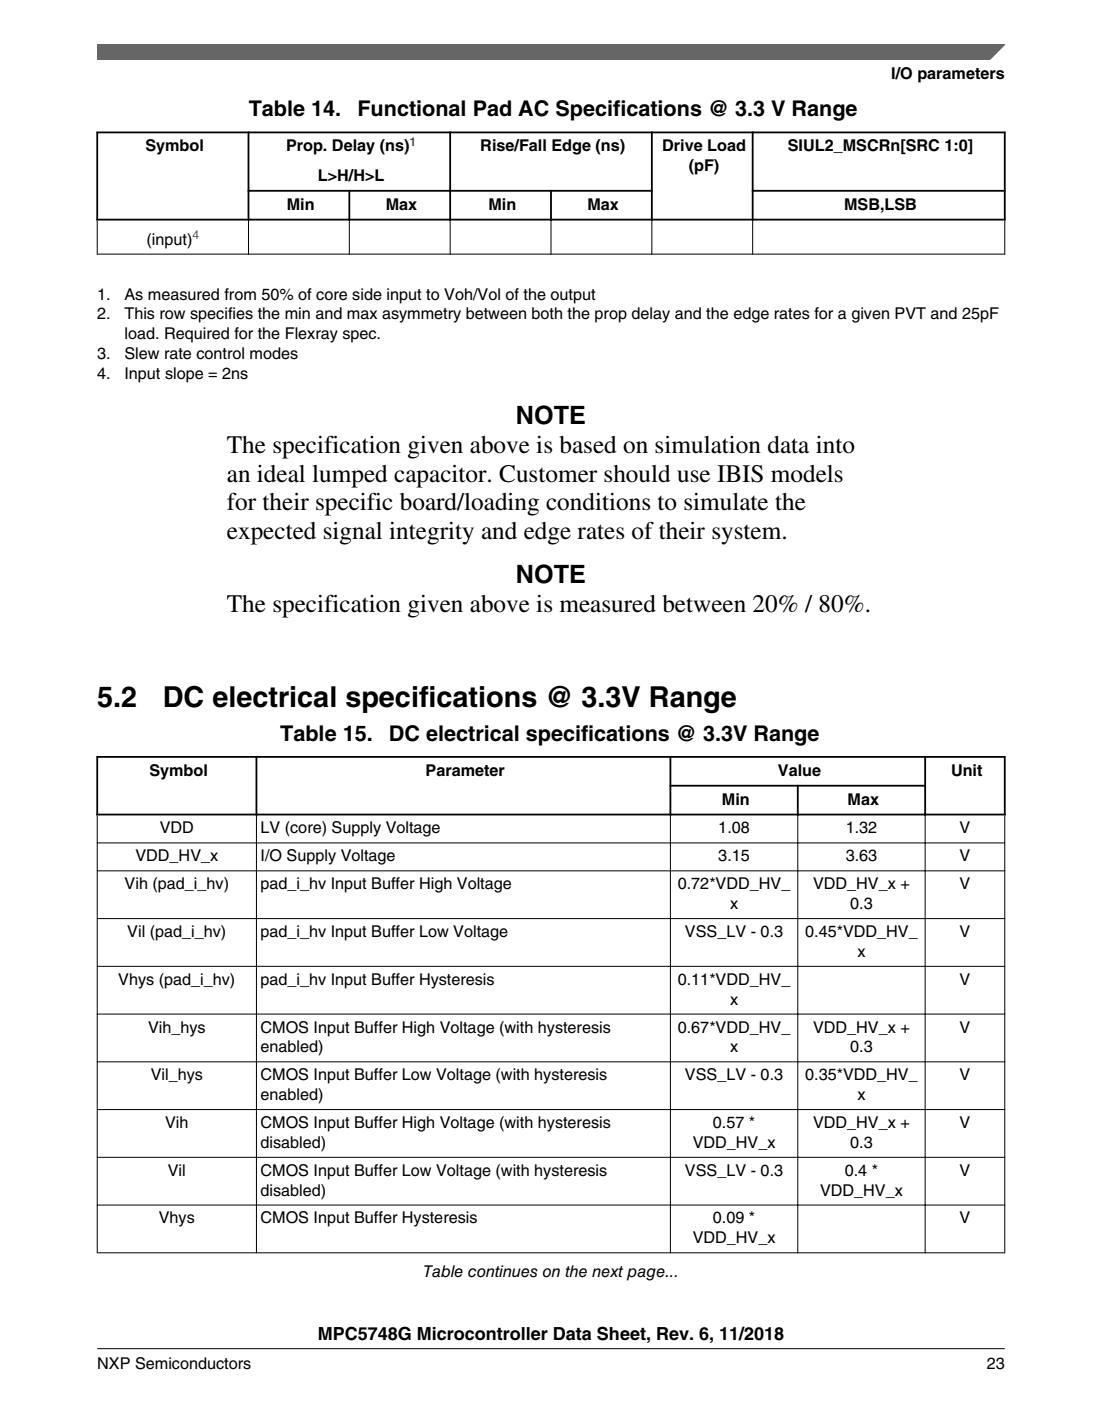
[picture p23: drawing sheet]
<svg xmlns="http://www.w3.org/2000/svg" width="216mm" height="274mm" viewBox="0 0 216 274" stroke-linecap="round" stroke-linejoin="round" font-family="sans-serif">
<defs><g id="words">
<g font-size="5.6">
<text x="19.1" y="138.4">5.2</text>
<text x="31.9" y="138.4">DC electrical specifications @ 3.3V Range</text>
</g>
<g font-size="4.9">
<text x="101.1" y="82.9">NOTE</text>
<text x="44.5" y="88.6">The specification given above is based on simulation data into</text>
<text x="44.5" y="94.3">an ideal lumped capacitor. Customer should use IBIS models</text>
<text x="44.5" y="99.9">for their specific board/loading conditions to simulate the</text>
<text x="44.5" y="105.6">expected signal integrity and edge rates of their system.</text>
<text x="44.5" y="119.8">The specification given above is measured between 20% / 80%.</text>
<text x="101.1" y="114.1">NOTE</text>
</g>
<g font-size="4.2">
<text x="48.7" y="22.7">Table 14.</text>
<text x="70" y="22.7">Functional Pad AC Specifications @ 3.3 V Range</text>
<text x="54.9" y="145.1">Table 15.</text>
<text x="76.2" y="145.1">DC electrical specifications @ 3.3V Range</text>
</g>
<text font-size="3.5" x="62.3" y="262.3">MPC5748G Microcontroller Data Sheet, Rev. 6, 11/2018</text>
<g font-size="3.2">
<text x="174.6" y="15.5">I/O parameters</text>
<text x="28.5" y="29.6">Symbol</text>
<text x="56" y="29.6">Prop. Delay (ns)</text>
<text x="94.1" y="29.6">Rise/Fall Edge (ns)</text>
<text x="129.7" y="29.6">Drive Load</text>
<text x="154.3" y="29.6">SIUL2_MSCRn[SRC 1:0]</text>
<text x="62.3" y="35.4">L&gt;H/H&gt;L</text>
<text x="134.9" y="33.5">(pF)</text>
<text x="56.2" y="41">Min</text>
<text x="75.6" y="41">Max</text>
<text x="95.7" y="41">Min</text>
<text x="115.1" y="41">Max</text>
<text x="165.4" y="41">MSB,LSB</text>
<text x="28.7" y="47.9">(input)</text>
<text x="19" y="58.7">1.</text>
<text x="24.4" y="58.7">As measured from 50% of core side input to Voh/Vol of the output</text>
<text x="19.1" y="62.5">2.</text>
<text x="24.4" y="62.5">This row specifies the min and max asymmetry between both the prop delay and the edge rates for a given PVT and 25pF</text>
<text x="19.1" y="70.3">3.</text>
<text x="24.4" y="66.4">load. Required for the Flexray spec.</text>
<text x="24.4" y="70.3">Slew rate control modes</text>
<text x="19.1" y="74.2">4.</text>
<text x="24.4" y="74.2">Input slope = 2ns</text>
<text x="29.3" y="151.9">Symbol</text>
<text x="83.4" y="151.9">Parameter</text>
<text x="152.4" y="151.9">Value</text>
<text x="186.3" y="151.9">Unit</text>
<text x="141.4" y="157.5">Min</text>
<text x="166" y="157.5">Max</text>
<text x="31.3" y="163.2">VDD</text>
<text x="51" y="163.2">LV (core) Supply Voltage</text>
<text x="140.7" y="163.2">1.08</text>
<text x="165.7" y="163.2">1.32</text>
<text x="188" y="163.2">V</text>
<text x="26.5" y="168.7">VDD_HV_x</text>
<text x="51" y="168.7">I/O Supply Voltage</text>
<text x="140.7" y="168.7">3.15</text>
<text x="165.7" y="168.7">3.63</text>
<text x="188" y="168.7">V</text>
<text x="24.4" y="174.1">Vih (pad_i_hv)</text>
<text x="51" y="174.1">pad_i_hv Input Buffer High Voltage</text>
<text x="132.8" y="174.1">0.72*VDD_HV_</text>
<text x="143" y="178">x</text>
<text x="159.3" y="174.1">VDD_HV_x +</text>
<text x="166.6" y="178">0.3</text>
<text x="188" y="174.1">V</text>
<text x="24.9" y="183.5">Vil (pad_i_hv)</text>
<text x="51" y="183.5">pad_i_hv Input Buffer Low Voltage</text>
<text x="134.2" y="183.5">VSS_LV - 0.3</text>
<text x="157.7" y="183.5">0.45*VDD_HV_</text>
<text x="188" y="183.5">V</text>
<text x="168" y="187.4">x</text>
<text x="23.2" y="192.8">Vhys (pad_i_hv)</text>
<text x="51" y="192.8">pad_i_hv Input Buffer Hysteresis</text>
<text x="132.8" y="192.8">0.11*VDD_HV_</text>
<text x="143" y="196.7">x</text>
<text x="188" y="192.8">V</text>
<text x="29" y="202.2">Vih_hys</text>
<text x="51" y="202.2">CMOS Input Buffer High Voltage (with hysteresis</text>
<text x="132.8" y="202.2">0.67*VDD_HV_</text>
<text x="159.3" y="202.2">VDD_HV_x +</text>
<text x="188" y="202.2">V</text>
<text x="51" y="206">enabled)</text>
<text x="143" y="206">x</text>
<text x="166.6" y="206">0.3</text>
<text x="29.5" y="211.5">Vil_hys</text>
<text x="51" y="211.5">CMOS Input Buffer Low Voltage (with hysteresis</text>
<text x="51" y="215.4">enabled)</text>
<text x="134.2" y="211.5">VSS_LV - 0.3</text>
<text x="157.7" y="211.5">0.35*VDD_HV_</text>
<text x="168" y="215.4">x</text>
<text x="188" y="211.5">V</text>
<text x="32.4" y="220.9">Vih</text>
<text x="51" y="220.9">CMOS Input Buffer High Voltage (with hysteresis</text>
<text x="139.7" y="220.9">0.57 *</text>
<text x="159.3" y="220.9">VDD_HV_x +</text>
<text x="188" y="220.9">V</text>
<text x="51" y="224.7">disabled)</text>
<text x="135.7" y="224.7">VDD_HV_x</text>
<text x="166.6" y="224.7">0.3</text>
<text x="32.9" y="230.2">Vil</text>
<text x="51" y="230.2">CMOS Input Buffer Low Voltage (with hysteresis</text>
<text x="134.2" y="230.2">VSS_LV - 0.3</text>
<text x="165.5" y="230.2">0.4 *</text>
<text x="188" y="230.2">V</text>
<text x="31.1" y="239.6">Vhys</text>
<text x="51" y="234.1">disabled)</text>
<text x="51" y="239.6">CMOS Input Buffer Hysteresis</text>
<text x="139.7" y="239.6">0.09 *</text>
<text x="160.7" y="234.1">VDD_HV_x</text>
<text x="188" y="239.6">V</text>
<text x="135.7" y="243.4">VDD_HV_x</text>
<text x="82.9" y="250">Table continues on the next page...</text>
<text x="19" y="268">NXP Semiconductors</text>
<text x="193.3" y="268">23</text>
</g>
<g font-size="2.4" fill="#00f">
<text x="80.2" y="28.6">1</text>
<text x="37.7" y="46.8">4</text>
</g>
</g></defs>
<path d="M18.9 25.9h178.1M19 25.8v17.4M48.5 37.4h79.4M48.7 25.8v17.4M68.4 37.2v6M88.2 25.8v17.4M107.9 37.2v6M127.7 25.8v17.4M147.3 37.4h49.7M147.5 25.8v17.4M196.8 25.8v17.4M18.9 43h178.1" fill="none" stroke="#000" stroke-width=".35"/>
<path d="M19 49.8h177.9M19 43.1v6.7M48.7 42.8v7M68.4 42.8v7M88.2 42.8v7M107.9 42.8v7M127.7 42.8v7M147.5 42.8v7M196.8 43.1v6.7" fill="none" stroke="#000" stroke-width=".2"/>
<g fill="#fff">
<path d="M19 141.5h177.8v109.5h-177.8z" fill-rule="evenodd"/>
<path d="M19.2 148.4h30.9v10.9h-30.9z" fill-rule="evenodd"/>
<path d="M50.4 148.4h80.8v10.9h-80.8z" fill-rule="evenodd"/>
<path d="M131.5 148.4h49.6v5.3h-49.6z" fill-rule="evenodd"/>
<path d="M181.4 148.4h15.3v10.9h-15.3z" fill-rule="evenodd"/>
<path d="M131.5 154h24.6v5.3h-24.6z" fill-rule="evenodd"/>
<path d="M156.5 154h24.6v5.3h-24.6z" fill-rule="evenodd"/>
<path d="M19.1 159.7h31.1v5.3h-31.1z" fill-rule="evenodd"/>
<path d="M50.3 159.7h81v5.3h-81z" fill-rule="evenodd"/>
<path d="M131.4 159.7h24.8v5.3h-24.8z" fill-rule="evenodd"/>
<path d="M156.4 159.7h24.8v5.3h-24.8z" fill-rule="evenodd"/>
<path d="M181.3 159.7h15.5v5.3h-15.5z" fill-rule="evenodd"/>
<path d="M19.1 165.1h31.1v5.3h-31.1z" fill-rule="evenodd"/>
<path d="M50.3 165.1h81v5.3h-81z" fill-rule="evenodd"/>
<path d="M131.4 165.1h24.8v5.3h-24.8z" fill-rule="evenodd"/>
<path d="M156.4 165.1h24.8v5.3h-24.8z" fill-rule="evenodd"/>
<path d="M181.3 165.1h15.5v5.3h-15.5z" fill-rule="evenodd"/>
<path d="M19.1 170.6h31.1v9.2h-31.1z" fill-rule="evenodd"/>
<path d="M50.3 170.6h81v9.2h-81z" fill-rule="evenodd"/>
<path d="M131.4 170.6h24.8v9.2h-24.8z" fill-rule="evenodd"/>
<path d="M156.4 170.6h24.8v9.2h-24.8z" fill-rule="evenodd"/>
<path d="M181.3 170.6h15.5v9.2h-15.5z" fill-rule="evenodd"/>
<path d="M19.1 180h31.1v9.1h-31.1z" fill-rule="evenodd"/>
<path d="M50.3 180h81v9.1h-81z" fill-rule="evenodd"/>
<path d="M131.4 180h24.8v9.1h-24.8z" fill-rule="evenodd"/>
<path d="M156.4 180h24.8v9.1h-24.8z" fill-rule="evenodd"/>
<path d="M181.3 180h15.5v9.1h-15.5z" fill-rule="evenodd"/>
<path d="M19.1 189.3h31.1v9.2h-31.1z" fill-rule="evenodd"/>
<path d="M50.3 189.3h81v9.2h-81z" fill-rule="evenodd"/>
<path d="M131.4 189.3h24.8v9.2h-24.8z" fill-rule="evenodd"/>
<path d="M156.4 189.3h24.8v9.2h-24.8z" fill-rule="evenodd"/>
<path d="M181.3 189.3h15.5v9.2h-15.5z" fill-rule="evenodd"/>
<path d="M19.1 198.6h31.1v9.2h-31.1z" fill-rule="evenodd"/>
<path d="M50.3 198.6h81v9.2h-81z" fill-rule="evenodd"/>
<path d="M131.4 198.6h24.8v9.2h-24.8z" fill-rule="evenodd"/>
<path d="M156.4 198.6h24.8v9.2h-24.8z" fill-rule="evenodd"/>
<path d="M181.3 198.6h15.5v9.2h-15.5z" fill-rule="evenodd"/>
<path d="M19.1 208h31.1v9.2h-31.1z" fill-rule="evenodd"/>
<path d="M50.3 208h81v9.2h-81z" fill-rule="evenodd"/>
<path d="M131.4 208h24.8v9.2h-24.8z" fill-rule="evenodd"/>
<path d="M156.4 208h24.8v9.2h-24.8z" fill-rule="evenodd"/>
<path d="M181.3 208h15.5v9.2h-15.5z" fill-rule="evenodd"/>
<path d="M19.1 217.3h31.1v9.2h-31.1z" fill-rule="evenodd"/>
<path d="M50.3 217.3h81v9.2h-81z" fill-rule="evenodd"/>
<path d="M131.4 217.3h24.8v9.2h-24.8z" fill-rule="evenodd"/>
<path d="M156.4 217.3h24.8v9.2h-24.8z" fill-rule="evenodd"/>
<path d="M181.3 217.3h15.5v9.2h-15.5z" fill-rule="evenodd"/>
<path d="M19.1 226.7h31.1v9.2h-31.1z" fill-rule="evenodd"/>
<path d="M50.3 226.7h81v9.2h-81z" fill-rule="evenodd"/>
<path d="M131.4 226.7h24.8v9.2h-24.8z" fill-rule="evenodd"/>
<path d="M156.4 226.7h24.8v9.2h-24.8z" fill-rule="evenodd"/>
<path d="M181.3 226.7h15.5v9.2h-15.5z" fill-rule="evenodd"/>
<path d="M19.1 236h31.1v9.2h-31.1z" fill-rule="evenodd"/>
<path d="M50.3 236h81v9.2h-81z" fill-rule="evenodd"/>
<path d="M131.4 236h24.8v9.2h-24.8z" fill-rule="evenodd"/>
<path d="M156.4 236h24.8v9.2h-24.8z" fill-rule="evenodd"/>
<path d="M181.3 236h15.5v9.2h-15.5z" fill-rule="evenodd"/>
</g>
<path d="M18.9 148.2h178.1M18.9 159.5h178.1M19 148v11.7M50.2 148v11.7M131.2 153.8h50.2M131.3 148v11.7M156.3 153.7v6M181.3 148v11.7M196.8 148v11.7" fill="none" stroke="#000" stroke-width=".35"/>
<g fill="none" stroke="#000" stroke-width=".2">
<path d="M19 159.6v85.8M50.2 159.3v86.1M131.3 159.3v86.1M156.3 159.3v86.1M181.3 159.3v86.1M196.8 159.6v85.8M19 165h177.9M19 170.5h177.9M19 179.9h177.9M19 189.2h177.9M19 198.6h177.9M19 207.9h177.9"/>
<path d="M19 217.3h177.9M19 226.6h177.9M19 236h177.9M19 245.3h177.9"/>
</g>
<path d="M19 8.7h177.8l-5.6 3h-172.2z" fill="#666"/>
<path d="M19 11.7v-3h177.8l-3 3" fill="none" stroke="#666" stroke-width=".28"/>
<path d="M19 264.1h177.8" fill="none" stroke="#000" stroke-width=".2"/>
<use href="#words"/>
</svg>
